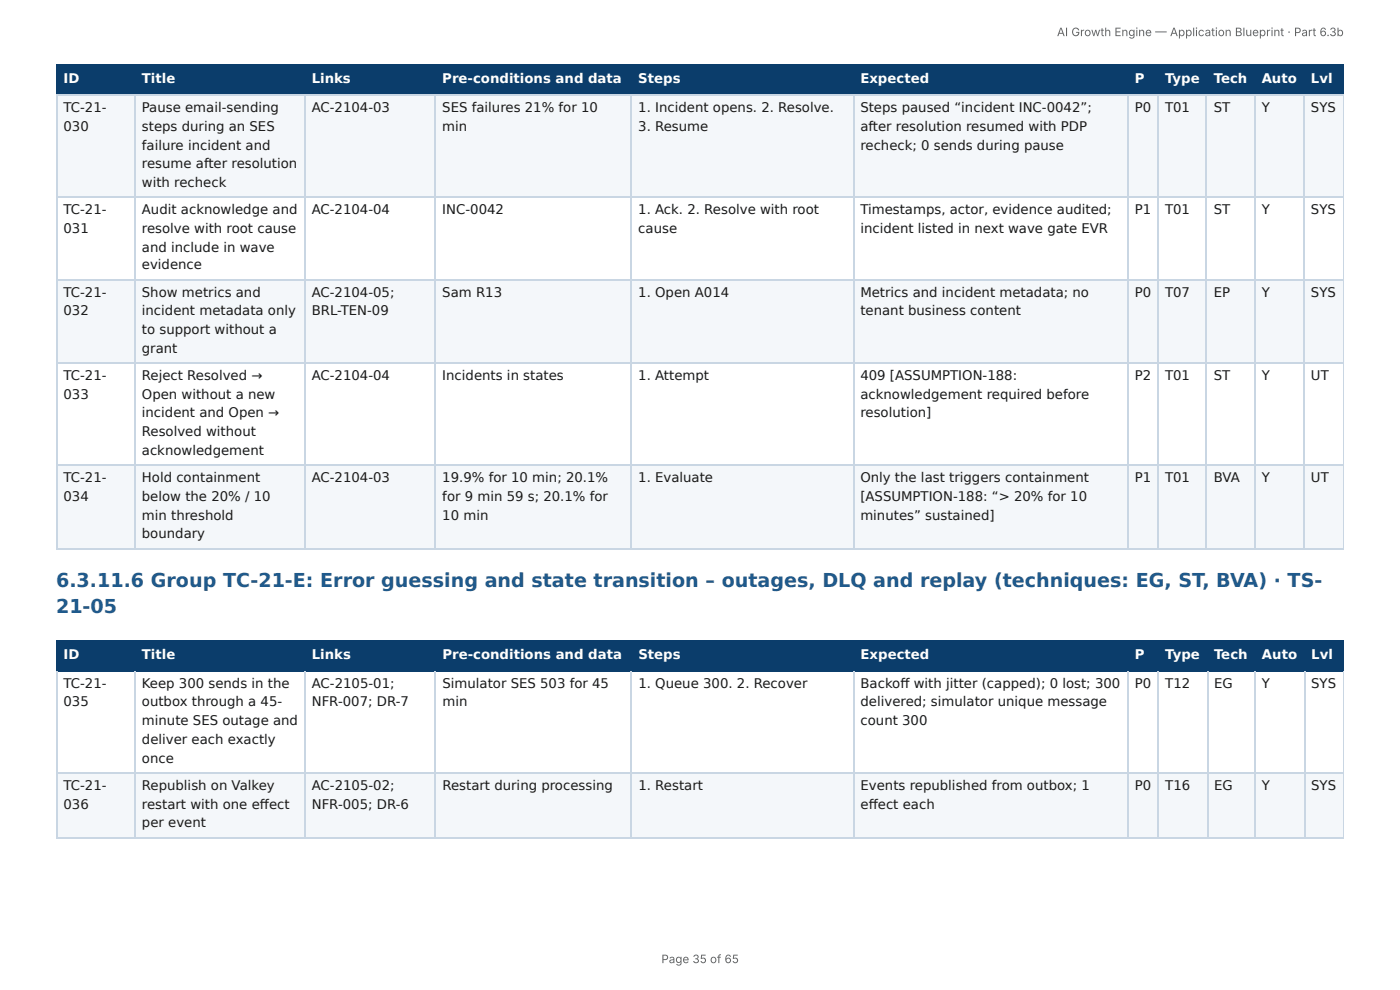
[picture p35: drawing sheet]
<svg xmlns="http://www.w3.org/2000/svg" width="297mm" height="210mm" viewBox="0 0 297 210" stroke-linecap="round" stroke-linejoin="round" font-family="sans-serif">
<defs><g id="words">
<g font-size="4.1" fill="#1f5a8c">
<text x="11.9" y="124.6">6.3.11.6 Group TC-21-E: Error guessing and state transition – outages, DLQ and replay (techniques: EG, ST, BVA) · TS-</text>
<text x="11.9" y="130.2">21-05</text>
</g>
<g font-size="2.8" fill="#fff">
<text x="13.5" y="17.7">ID</text>
<text x="30.1" y="17.7">Title</text>
<text x="66.2" y="17.7">Links</text>
<text x="93.9" y="17.7">Pre-conditions and data</text>
<text x="135.6" y="17.7">Steps</text>
<text x="182.7" y="17.7">Expected</text>
<text x="241" y="17.7">P</text>
<text x="247.4" y="17.7">Type</text>
<text x="257.8" y="17.7">Tech</text>
<text x="268" y="17.7">Auto</text>
<text x="278.4" y="17.7">Lvl</text>
<text x="13.5" y="140">ID</text>
<text x="30.1" y="140">Title</text>
<text x="66.2" y="140">Links</text>
<text x="94" y="140">Pre-conditions and data</text>
<text x="135.6" y="140">Steps</text>
<text x="182.8" y="140">Expected</text>
<text x="241.1" y="140">P</text>
<text x="247.5" y="140">Type</text>
<text x="257.9" y="140">Tech</text>
<text x="268" y="140">Auto</text>
<text x="278.5" y="140">Lvl</text>
</g>
<g font-size="2.8" fill="#1a1a1a">
<text x="13.5" y="23.8">TC-21-</text>
<text x="30.1" y="23.8">Pause email-sending</text>
<text x="66.2" y="23.8">AC-2104-03</text>
<text x="93.9" y="23.8">SES failures 21% for 10</text>
<text x="135.6" y="23.8">1. Incident opens. 2. Resolve.</text>
<text x="182.7" y="23.8">Steps paused “incident INC-0042”;</text>
<text x="241" y="23.8">P0</text>
<text x="247.4" y="23.8">T01</text>
<text x="257.8" y="23.8">ST</text>
<text x="268" y="23.8">Y</text>
<text x="278.4" y="23.8">SYS</text>
<text x="13.5" y="27.8">030</text>
<text x="30.1" y="27.8">steps during an SES</text>
<text x="93.9" y="27.8">min</text>
<text x="135.6" y="27.8">3. Resume</text>
<text x="182.7" y="27.8">after resolution resumed with PDP</text>
<text x="30.1" y="31.8">failure incident and</text>
<text x="30.1" y="35.7">resume after resolution</text>
<text x="182.7" y="31.8">recheck; 0 sends during pause</text>
<text x="30.1" y="39.7">with recheck</text>
<text x="13.5" y="45.5">TC-21-</text>
<text x="30.1" y="45.5">Audit acknowledge and</text>
<text x="66.2" y="45.5">AC-2104-04</text>
<text x="93.9" y="45.5">INC-0042</text>
<text x="135.6" y="45.5">1. Ack. 2. Resolve with root</text>
<text x="182.7" y="45.5">Timestamps, actor, evidence audited;</text>
<text x="241" y="45.5">P1</text>
<text x="247.4" y="45.5">T01</text>
<text x="257.8" y="45.5">ST</text>
<text x="268" y="45.5">Y</text>
<text x="278.4" y="45.5">SYS</text>
<text x="13.5" y="49.5">031</text>
<text x="30.1" y="49.5">resolve with root cause</text>
<text x="30.1" y="53.4">and include in wave</text>
<text x="135.6" y="49.5">cause</text>
<text x="182.7" y="49.5">incident listed in next wave gate EVR</text>
<text x="30.1" y="57.2">evidence</text>
<text x="13.5" y="63">TC-21-</text>
<text x="30.1" y="63">Show metrics and</text>
<text x="66.2" y="63">AC-2104-05;</text>
<text x="93.9" y="63">Sam R13</text>
<text x="135.6" y="63">1. Open A014</text>
<text x="182.7" y="63">Metrics and incident metadata; no</text>
<text x="241" y="63">P0</text>
<text x="247.4" y="63">T07</text>
<text x="257.8" y="63">EP</text>
<text x="268" y="63">Y</text>
<text x="278.4" y="63">SYS</text>
<text x="13.5" y="66.9">032</text>
<text x="30.1" y="66.9">incident metadata only</text>
<text x="30.1" y="70.9">to support without a</text>
<text x="66.2" y="66.9">BRL-TEN-09</text>
<text x="182.7" y="66.9">tenant business content</text>
<text x="30.1" y="74.9">grant</text>
<text x="13.5" y="80.7">TC-21-</text>
<text x="30.1" y="80.7">Reject Resolved →</text>
<text x="66.2" y="80.7">AC-2104-04</text>
<text x="93.9" y="80.7">Incidents in states</text>
<text x="135.6" y="80.7">1. Attempt</text>
<text x="182.7" y="80.7">409 [ASSUMPTION-188:</text>
<text x="241" y="80.7">P2</text>
<text x="247.4" y="80.7">T01</text>
<text x="257.8" y="80.7">ST</text>
<text x="268" y="80.7">Y</text>
<text x="278.4" y="80.7">UT</text>
<text x="13.5" y="84.7">033</text>
<text x="30.1" y="84.7">Open without a new</text>
<text x="30.1" y="88.6">incident and Open →</text>
<text x="182.7" y="84.7">acknowledgement required before</text>
<text x="182.7" y="88.6">resolution]</text>
<text x="30.1" y="92.6">Resolved without</text>
<text x="30.1" y="96.6">acknowledgement</text>
<text x="13.5" y="102.4">TC-21-</text>
<text x="13.5" y="106.4">034</text>
<text x="30.1" y="102.4">Hold containment</text>
<text x="30.1" y="106.4">below the 20% / 10</text>
<text x="66.2" y="102.4">AC-2104-03</text>
<text x="93.9" y="102.4">19.9% for 10 min; 20.1%</text>
<text x="93.9" y="106.4">for 9 min 59 s; 20.1% for</text>
<text x="135.6" y="102.4">1. Evaluate</text>
<text x="182.7" y="102.4">Only the last triggers containment</text>
<text x="182.7" y="106.4">[ASSUMPTION-188: “&gt; 20% for 10</text>
<text x="241" y="102.4">P1</text>
<text x="247.4" y="102.4">T01</text>
<text x="257.8" y="102.4">BVA</text>
<text x="268" y="102.4">Y</text>
<text x="278.4" y="102.4">UT</text>
<text x="30.1" y="110.3">min threshold</text>
<text x="93.9" y="110.3">10 min</text>
<text x="182.7" y="110.3">minutes” sustained]</text>
<text x="30.1" y="114.3">boundary</text>
<text x="13.5" y="146.1">TC-21-</text>
<text x="30.1" y="146.1">Keep 300 sends in the</text>
<text x="66.2" y="146.1">AC-2105-01;</text>
<text x="94" y="146.1">Simulator SES 503 for 45</text>
<text x="135.6" y="146.1">1. Queue 300. 2. Recover</text>
<text x="182.8" y="146.1">Backoff with jitter (capped); 0 lost; 300</text>
<text x="241.1" y="146.1">P0</text>
<text x="247.5" y="146.1">T12</text>
<text x="257.9" y="146.1">EG</text>
<text x="268" y="146.1">Y</text>
<text x="278.5" y="146.1">SYS</text>
<text x="13.5" y="150">035</text>
<text x="30.1" y="150">outbox through a 45-</text>
<text x="30.1" y="154">minute SES outage and</text>
<text x="66.2" y="150">NFR-007; DR-7</text>
<text x="94" y="150">min</text>
<text x="182.8" y="150">delivered; simulator unique message</text>
<text x="182.8" y="154">count 300</text>
<text x="30.1" y="158">deliver each exactly</text>
<text x="30.1" y="161.9">once</text>
<text x="13.5" y="167.7">TC-21-</text>
<text x="30.1" y="167.7">Republish on Valkey</text>
<text x="66.2" y="167.7">AC-2105-02;</text>
<text x="94" y="167.7">Restart during processing</text>
<text x="135.6" y="167.7">1. Restart</text>
<text x="182.8" y="167.7">Events republished from outbox; 1</text>
<text x="241.1" y="167.7">P0</text>
<text x="247.5" y="167.7">T16</text>
<text x="257.9" y="167.7">EG</text>
<text x="268" y="167.7">Y</text>
<text x="278.5" y="167.7">SYS</text>
<text x="13.5" y="171.7">036</text>
<text x="30.1" y="171.7">restart with one eff ect</text>
<text x="66.2" y="171.7">NFR-005; DR-6</text>
<text x="182.8" y="171.7">eff ect each</text>
<text x="30.1" y="175.7">per event</text>
</g>
<g font-size="2.5" fill="#666">
<text x="224.5" y="7.7">AI Growth Engine — Application Blueprint · Part 6.3b</text>
<text x="140.5" y="204.5">Page 35 of 65</text>
</g>
</g></defs>
<g fill="#0b3d6b">
<path d="M12.2 14h16.4v6.1h-16.4z"/>
<path d="M28.6 14h36.2v6.1h-36.2z"/>
<path d="M64.8 14h27.8v6.1h-27.8z"/>
<path d="M92.6 14h41.5v6.1h-41.5z"/>
<path d="M134.1 14h47.1v6.1h-47.1z"/>
<path d="M181.2 14h58.2v6.1h-58.2z"/>
<path d="M239.4 14h6.7v6.1h-6.7z"/>
<path d="M246.1 14h10.3v6.1h-10.3z"/>
<path d="M256.4 14h10v6.1h-10z"/>
<path d="M266.4 14h10.6v6.1h-10.6z"/>
<path d="M277 14h8.4v6.1h-8.4z"/>
</g>
<g fill="#f4f7fa">
<path d="M12.2 20.1h16.4v21.7h-16.4z"/>
<path d="M28.6 20.1h36.2v21.7h-36.2z"/>
<path d="M64.8 20.1h27.8v21.7h-27.8z"/>
<path d="M92.6 20.1h41.5v21.7h-41.5z"/>
<path d="M134.1 20.1h47.1v21.7h-47.1z"/>
<path d="M181.2 20.1h58.2v21.7h-58.2z"/>
<path d="M239.4 20.1h6.7v21.7h-6.7z"/>
<path d="M246.1 20.1h10.3v21.7h-10.3z"/>
<path d="M256.4 20.1h10v21.7h-10z"/>
<path d="M266.4 20.1h10.6v21.7h-10.6z"/>
<path d="M277 20.1h8.4v21.7h-8.4z"/>
<path d="M12.2 59.5h16.4v17.8h-16.4z"/>
<path d="M28.6 59.5h36.2v17.8h-36.2z"/>
<path d="M64.8 59.5h27.8v17.8h-27.8z"/>
<path d="M92.6 59.5h41.5v17.8h-41.5z"/>
<path d="M134.1 59.5h47.1v17.8h-47.1z"/>
<path d="M181.2 59.5h58.2v17.8h-58.2z"/>
<path d="M239.4 59.5h6.7v17.8h-6.7z"/>
<path d="M246.1 59.5h10.3v17.8h-10.3z"/>
<path d="M256.4 59.5h10v17.8h-10z"/>
<path d="M266.4 59.5h10.6v17.8h-10.6z"/>
<path d="M277 59.5h8.4v17.8h-8.4z"/>
<path d="M12.2 98.7h16.4v17.7h-16.4z"/>
<path d="M28.6 98.7h36.2v17.7h-36.2z"/>
<path d="M64.8 98.7h27.8v17.7h-27.8z"/>
<path d="M92.6 98.7h41.5v17.7h-41.5z"/>
<path d="M134.1 98.7h47.1v17.7h-47.1z"/>
<path d="M181.2 98.7h58.2v17.7h-58.2z"/>
<path d="M239.4 98.7h6.7v17.7h-6.7z"/>
<path d="M246.1 98.7h10.3v17.7h-10.3z"/>
<path d="M256.4 98.7h10v17.7h-10z"/>
<path d="M266.4 98.7h10.6v17.7h-10.6z"/>
<path d="M277 98.7h8.4v17.7h-8.4z"/>
</g>
<g fill="none" stroke="#0b3d6b" stroke-width=".26">
<path d="M11.9 13.9h273.5M12 13.8v6.6M28.7 13.8v6.6M64.7 13.8v6.6M92.5 13.8v6.6M134 13.8v6.6M181.4 13.8v6.6M239.6 13.8v6.6M245.9 13.8v6.6M256.2 13.8v6.6M266.6 13.8v6.6M276.9 13.8v6.6"/>
<path d="M11.9 20.2h273.5"/>
</g>
<path d="M285.3 13.8v6.6" fill="none" stroke="#0b3d6b" stroke-width=".21"/>
<g fill="none" stroke="#c9d6e3" stroke-width=".26">
<path d="M11.9 20.2h273.5M12 20.4v96.3M28.7 20.4v96.3M64.7 20.4v96.3M92.5 20.4v96.3M134 20.4v96.3M181.4 20.4v96.3M239.6 20.4v96.3M245.9 20.4v96.3M256.2 20.4v96.3M266.6 20.4v96.3M276.9 20.4v96.3"/>
<path d="M11.9 41.9h273.5M11.9 59.4h273.5M11.9 77.1h273.5M11.9 98.8h273.5M11.9 116.5h273.5"/>
</g>
<path d="M285.3 20.4v96.3" fill="none" stroke="#c9d6e3" stroke-width=".21"/>
<g fill="#0b3d6b">
<path d="M12.2 136.3h16.4v6.3h-16.4z"/>
<path d="M28.6 136.3h36.2v6.3h-36.2z"/>
<path d="M64.8 136.3h27.8v6.3h-27.8z"/>
<path d="M92.6 136.3h41.5v6.3h-41.5z"/>
<path d="M134.1 136.3h47.1v6.3h-47.1z"/>
<path d="M181.2 136.3h58.5v6.3h-58.5z"/>
<path d="M239.7 136.3h6.4v6.3h-6.4z"/>
<path d="M246.1 136.3h10.3v6.3h-10.3z"/>
<path d="M256.4 136.3h10.3v6.3h-10.3z"/>
<path d="M266.7 136.3h10.3v6.3h-10.3z"/>
<path d="M277 136.3h8.4v6.3h-8.4z"/>
</g>
<g fill="#f4f7fa">
<path d="M12.2 164h16.4v13.8h-16.4z"/>
<path d="M28.6 164h36.2v13.8h-36.2z"/>
<path d="M64.8 164h27.8v13.8h-27.8z"/>
<path d="M92.6 164h41.5v13.8h-41.5z"/>
<path d="M134.1 164h47.1v13.8h-47.1z"/>
<path d="M181.2 164h58.5v13.8h-58.5z"/>
<path d="M239.7 164h6.4v13.8h-6.4z"/>
<path d="M246.1 164h10.3v13.8h-10.3z"/>
<path d="M256.4 164h10.3v13.8h-10.3z"/>
<path d="M266.7 164h10.3v13.8h-10.3z"/>
<path d="M277 164h8.4v13.8h-8.4z"/>
</g>
<g fill="none" stroke="#0b3d6b" stroke-width=".26">
<path d="M11.9 136.1h273.5M12 136v6.6M28.7 136v6.6M64.7 136v6.6M92.5 136v6.6M134 136v6.6M181.4 136v6.6M239.6 136v6.6M245.9 136v6.6M256.5 136v6.6M266.6 136v6.6M277.2 136v6.6"/>
<path d="M11.9 142.5h273.5"/>
</g>
<path d="M285.3 136v6.6" fill="none" stroke="#0b3d6b" stroke-width=".21"/>
<g fill="none" stroke="#c9d6e3" stroke-width=".26">
<path d="M12 142.6v35.2M28.7 142.6v35.2M64.7 142.6v35.2M92.5 142.6v35.2M134 142.6v35.2M181.4 142.6v35.2M239.6 142.6v35.2M245.9 142.6v35.2M256.5 142.6v35.2M266.6 142.6v35.2M277.2 142.6v35.2M11.9 164.2h273.5"/>
<path d="M11.9 177.9h273.5"/>
</g>
<path d="M285.3 142.6v35.2" fill="none" stroke="#c9d6e3" stroke-width=".21"/>
<use href="#words"/>
</svg>
